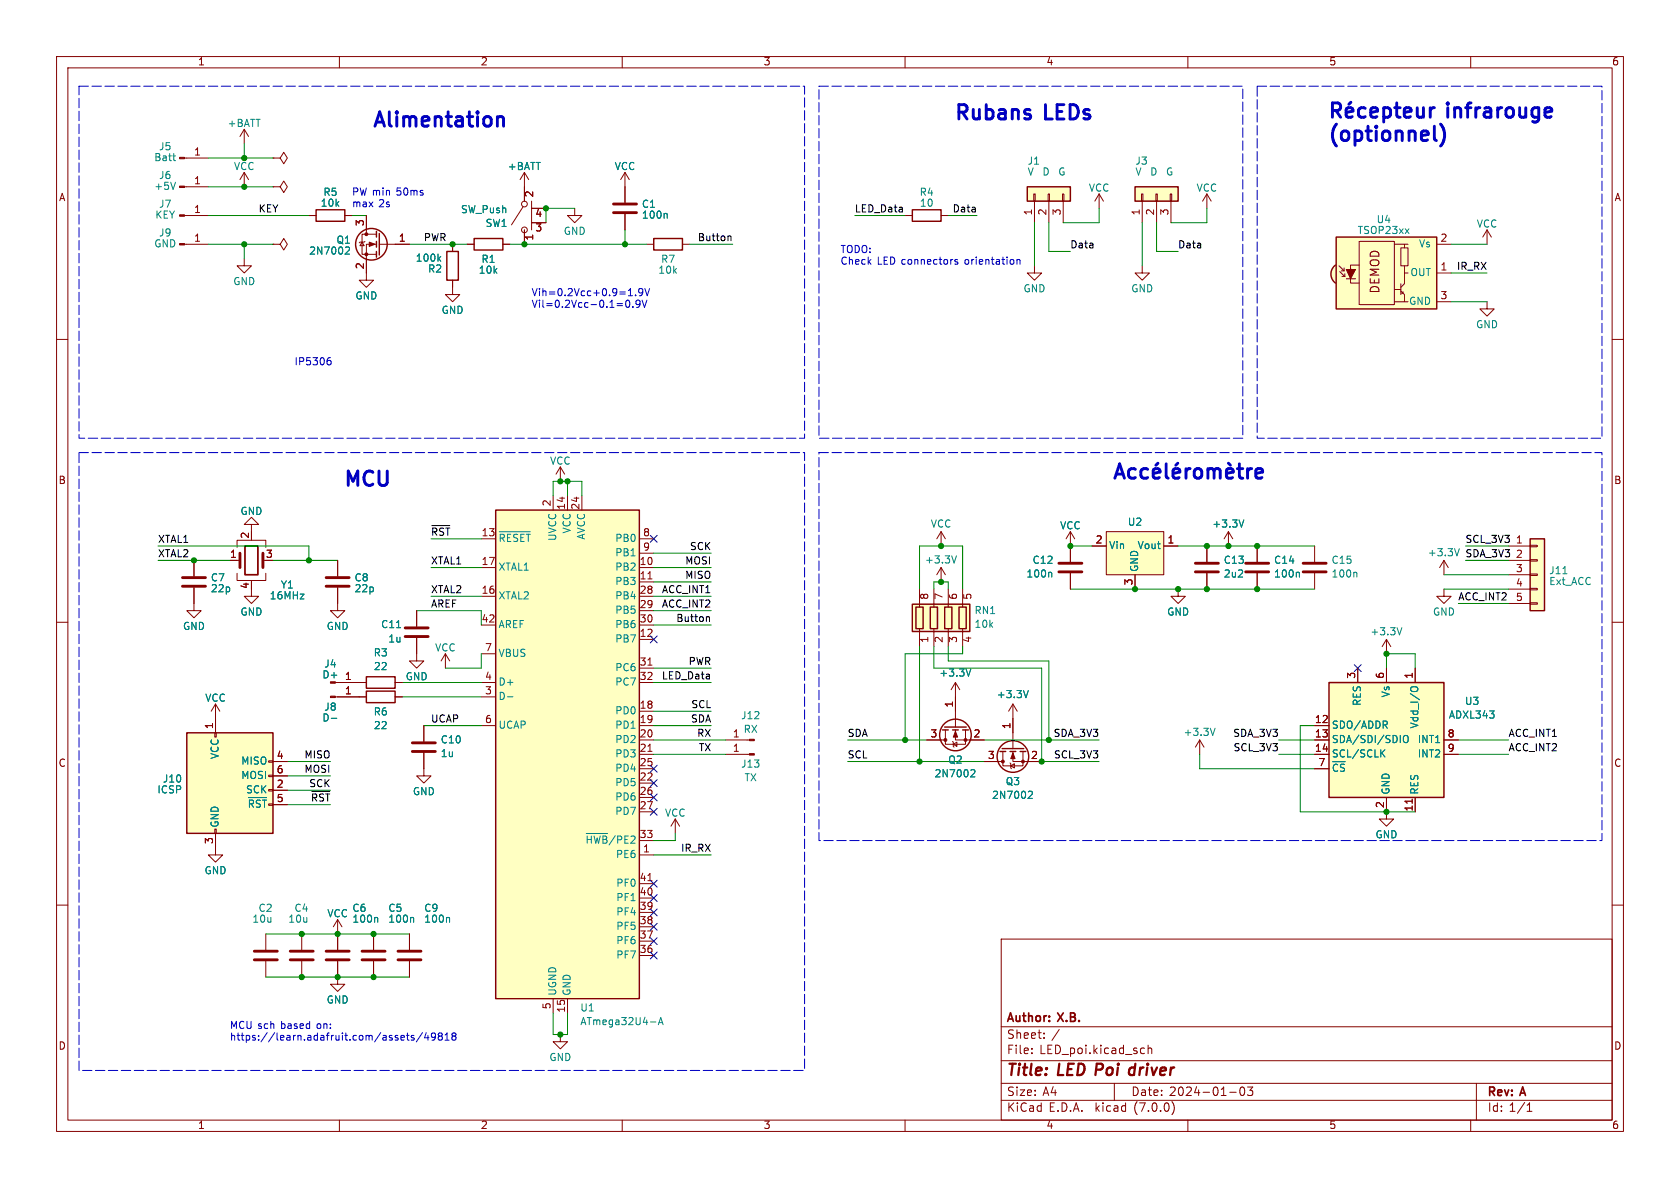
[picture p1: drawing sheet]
<svg xmlns="http://www.w3.org/2000/svg" width="297mm" height="210mm" viewBox="0 0 297 210" stroke-linecap="round" stroke-linejoin="round" font-family="sans-serif">
<defs><g id="words">
<g font-size="3.5" fill="#0000c2">
<text x="66" y="22.9">Alimentation</text>
<text x="168.9" y="21.6">Rubans</text>
<text x="185" y="21.6">LEDs</text>
<text x="256.1" y="21.3">infra ouge</text>
<text x="234.9" y="25.4">(optionnel)</text>
<text x="61" y="86.4">MCU</text>
</g>
<g font-size="2.8" fill="#840000">
<text x="178" y="190.8">Title:</text>
<text x="187.1" y="190.8">LED Poi</text>
<text x="200.9" y="190.8">driver</text>
</g>
<g font-size="2.1" fill="#840000">
<text x="244.2" y="52" transform="rotate(-90 244.2 52)">DEMOD</text>
<text x="178" y="183.9">Sheet:</text>
<text x="178" y="181.1">Author:</text>
<text x="185.9" y="183.9">/</text>
<text x="187.2" y="181.1">X.B.</text>
<text x="178" y="186.6">File:</text>
<text x="183.8" y="186.6">LED_poi.kicad_sch</text>
<text x="178" y="196.8">KiCad</text>
<text x="178" y="194">Size:</text>
<text x="184.3" y="194">A4</text>
<text x="185.4" y="196.8">E.D.A.</text>
<text x="193.7" y="196.8">kicad</text>
<text x="200" y="194">Date:</text>
<text x="200.6" y="196.8">(7.0.0)</text>
<text x="206.7" y="194">2024-01-03</text>
<text x="263" y="194.2">Rev:</text>
<text x="263" y="196.8">Id: 1/1</text>
<text x="269" y="194.2">A</text>
</g>
<g font-size="1.8" fill="#840000">
<text x="35" y="11.8">1</text>
<text x="85" y="11.8">2</text>
<text x="135" y="11.8">3</text>
<text x="185" y="11.8">4</text>
<text x="235" y="11.8">5</text>
<text x="285" y="11.8">6</text>
<text x="34.3" y="27.7">1</text>
<text x="10.4" y="35.8">A</text>
<text x="34.3" y="32.8">1</text>
<text x="94.6" y="35" transform="rotate(-90 94.6 35)">2</text>
<text x="285.4" y="35.8">A</text>
<text x="34.3" y="37.8">1</text>
<text x="64.5" y="40" transform="rotate(-90 64.5 40)">3</text>
<text x="94.6" y="41.3">3</text>
<text x="94.6" y="38.7">4</text>
<text x="182.6" y="38.1" transform="rotate(-90 182.6 38.1)">1</text>
<text x="185.2" y="38.1" transform="rotate(-90 185.2 38.1)">2</text>
<text x="187.7" y="38.1" transform="rotate(-90 187.7 38.1)">3</text>
<text x="201.7" y="38.1" transform="rotate(-90 201.7 38.1)">1</text>
<text x="204.2" y="38.1" transform="rotate(-90 204.2 38.1)">2</text>
<text x="206.8" y="38.1" transform="rotate(-90 206.8 38.1)">3</text>
<text x="34.3" y="42.9">1</text>
<text x="64.5" y="47.7" transform="rotate(-90 64.5 47.7)">2</text>
<text x="70.5" y="42.9">1</text>
<text x="94.6" y="42.6" transform="rotate(-90 94.6 42.6)">1</text>
<text x="254.6" y="42.9">2</text>
<text x="254.6" y="48">1</text>
<text x="254.6" y="53.1">3</text>
<text x="10.3" y="85.8">B</text>
<text x="97.5" y="89.6" transform="rotate(-90 97.5 89.6)">2</text>
<text x="285.3" y="85.8">B</text>
<text x="44.2" y="95.3" transform="rotate(-90 44.2 95.3)">2</text>
<text x="85.1" y="95">13</text>
<text x="100.1" y="90.2" transform="rotate(-90 100.1 90.2)">14</text>
<text x="102.6" y="90.2" transform="rotate(-90 102.6 90.2)">24</text>
<text x="113.6" y="95">8</text>
<text x="40.6" y="98.8">1</text>
<text x="47" y="98.8">3</text>
<text x="85.1" y="100.1">17</text>
<text x="113" y="100.1">10</text>
<text x="113.6" y="97.5">9</text>
<text x="193.6" y="96.3">2</text>
<text x="206.3" y="96.3">1</text>
<text x="267.9" y="96.3">1</text>
<text x="267.9" y="98.8">2</text>
<text x="267.9" y="101.3">3</text>
<text x="44.2" y="104.2" transform="rotate(-90 44.2 104.2)">4</text>
<text x="85.1" y="105.2">16</text>
<text x="113" y="102.6">11</text>
<text x="113" y="105.2">28</text>
<text x="113" y="107.7">29</text>
<text x="164.5" y="106.1" transform="rotate(-90 164.5 106.1)">8</text>
<text x="167" y="106.1" transform="rotate(-90 167 106.1)">7</text>
<text x="169.5" y="106.1" transform="rotate(-90 169.5 106.1)">6</text>
<text x="172.1" y="106.1" transform="rotate(-90 172.1 106.1)">5</text>
<text x="200.4" y="103.5" transform="rotate(-90 200.4 103.5)">3</text>
<text x="267.9" y="103.9">4</text>
<text x="267.9" y="106.4">5</text>
<text x="85.1" y="110.2">42</text>
<text x="113" y="112.8">12</text>
<text x="113" y="110.2">30</text>
<text x="164.5" y="113.7" transform="rotate(-90 164.5 113.7)">1</text>
<text x="167" y="113.7" transform="rotate(-90 167 113.7)">2</text>
<text x="169.5" y="113.7" transform="rotate(-90 169.5 113.7)">3</text>
<text x="172.1" y="113.7" transform="rotate(-90 172.1 113.7)">4</text>
<text x="85.7" y="115.3">7</text>
<text x="113" y="117.9">31</text>
<text x="60.9" y="120.4">1</text>
<text x="60.9" y="122.9">1</text>
<text x="85.7" y="122.9">3</text>
<text x="85.7" y="120.4">4</text>
<text x="113" y="125.5">18</text>
<text x="113" y="120.4">32</text>
<text x="168.7" y="125.1" transform="rotate(-90 168.7 125.1)">1</text>
<text x="239.8" y="120" transform="rotate(-90 239.8 120)">3</text>
<text x="244.9" y="120" transform="rotate(-90 244.9 120)">6</text>
<text x="249.9" y="120" transform="rotate(-90 249.9 120)">1</text>
<text x="37.8" y="128.9" transform="rotate(-90 37.8 128.9)">1</text>
<text x="85.7" y="128">6</text>
<text x="113" y="128">19</text>
<text x="113" y="130.6">20</text>
<text x="129.5" y="130.6">1</text>
<text x="164.4" y="130.6">3</text>
<text x="172.1" y="130.6">2</text>
<text x="178.8" y="128.9" transform="rotate(-90 178.8 128.9)">1</text>
<text x="232.4" y="128">12</text>
<text x="232.4" y="130.6">13</text>
<text x="255.9" y="130.6">8</text>
<text x="10.3" y="135.8">C</text>
<text x="48.9" y="134.4">4</text>
<text x="48.9" y="136.9">6</text>
<text x="113" y="133.1">21</text>
<text x="113" y="135.6">25</text>
<text x="129.5" y="133.1">1</text>
<text x="174.6" y="134.4">3</text>
<text x="182.2" y="134.4">2</text>
<text x="232.4" y="133.1">14</text>
<text x="233" y="135.6">7</text>
<text x="255.9" y="133.1">9</text>
<text x="285.3" y="135.8">C</text>
<text x="48.9" y="139.4">2</text>
<text x="48.9" y="142">5</text>
<text x="113" y="138.2">22</text>
<text x="113" y="140.7">26</text>
<text x="113" y="143.3">27</text>
<text x="244.9" y="142.9" transform="rotate(-90 244.9 142.9)">2</text>
<text x="249.9" y="143.5" transform="rotate(-90 249.9 143.5)">11</text>
<text x="37.8" y="149.3" transform="rotate(-90 37.8 149.3)">3</text>
<text x="113" y="148.3">33</text>
<text x="113" y="156">41</text>
<text x="113.6" y="150.9">1</text>
<text x="113" y="161">39</text>
<text x="113" y="158.5">40</text>
<text x="113" y="166.1">37</text>
<text x="113" y="163.6">38</text>
<text x="113" y="168.7">36</text>
<text x="97.5" y="178.5" transform="rotate(-90 97.5 178.5)">5</text>
<text x="100.1" y="179.1" transform="rotate(-90 100.1 179.1)">15</text>
<text x="10.3" y="185.8">D</text>
<text x="285.3" y="185.8">D</text>
<text x="35" y="199.8">1</text>
<text x="85" y="199.8">2</text>
<text x="135" y="199.8">3</text>
<text x="185" y="199.8">4</text>
<text x="235" y="199.8">5</text>
<text x="285" y="199.8">6</text>
</g>
<g font-size="1.8" fill="#008484">
<text x="40.2" y="22.7">+BATT</text>
<text x="27.2" y="28.8">Batt</text>
<text x="28.1" y="26.8">J5</text>
<text x="181.6" y="29.4">J1</text>
<text x="200.7" y="29.4">J3</text>
<text x="27.2" y="33.8">+5V</text>
<text x="28.1" y="31.9">J6</text>
<text x="41.3" y="30.3">VCC</text>
<text x="57.1" y="34.9">R5</text>
<text x="89.7" y="30.3">+BATT</text>
<text x="108.6" y="30.3">VCC</text>
<text x="162.5" y="34.9">R4</text>
<text x="181.6" y="31.3">V</text>
<text x="184.5" y="31.3">D</text>
<text x="187.5" y="31.3">G</text>
<text x="192.4" y="34.2">VCC</text>
<text x="200.7" y="31.3">V</text>
<text x="203.5" y="31.3">D</text>
<text x="206.6" y="31.3">G</text>
<text x="211.5" y="34.2">VCC</text>
<text x="27.4" y="38.9">KEY</text>
<text x="28.1" y="37">J7</text>
<text x="56.6" y="36.8">10k</text>
<text x="81.4" y="38">SW_Push</text>
<text x="85.8" y="40.4">SW1</text>
<text x="99.6" y="41.8">GND</text>
<text x="113.4" y="37">C1</text>
<text x="113.4" y="38.9">100n</text>
<text x="162.6" y="36.8">10</text>
<text x="240" y="41.6">TSOP23xx</text>
<text x="243.3" y="39.7">U4</text>
<text x="261" y="40.5">VCC</text>
<text x="27.2" y="44">GND</text>
<text x="28.1" y="42.1">J9</text>
<text x="54.6" y="45.3">2N7002</text>
<text x="59.4" y="43.4">Q1</text>
<text x="73.4" y="46.5">100k</text>
<text x="85.1" y="46.7">R1</text>
<text x="116.8" y="46.7">R7</text>
<text x="250.7" y="44">Vs</text>
<text x="41.2" y="50.7">GND</text>
<text x="62.8" y="53.2">GND</text>
<text x="75.6" y="48.5">R2</text>
<text x="84.6" y="48.7">10k</text>
<text x="116.3" y="48.7">10k</text>
<text x="180.9" y="52">GND</text>
<text x="199.9" y="52">GND</text>
<text x="249.2" y="49.1">OUT</text>
<text x="78" y="55.8">GND</text>
<text x="249" y="54.2">GND</text>
<text x="260.9" y="58.3">GND</text>
<text x="97.2" y="82.4">VCC</text>
<text x="42.5" y="91.3">GND</text>
<text x="98.6" y="95.8" transform="rotate(-90 98.6 95.8)">UVCC</text>
<text x="101.2" y="94.4" transform="rotate(-90 101.2 94.4)">VCC</text>
<text x="103.7" y="95.5" transform="rotate(-90 103.7 95.5)">AVCC</text>
<text x="164.5" y="93.5">VCC</text>
<text x="187.4" y="93.8">VCC</text>
<text x="199.3" y="93.2">U2</text>
<text x="214.3" y="93.5">+3.3V</text>
<text x="88.1" y="96.7">~{RESET}</text>
<text x="88.1" y="101.2">XTAL1</text>
<text x="108.6" y="101.2">PB2</text>
<text x="108.6" y="96.1">PB0</text>
<text x="108.6" y="98.6">PB1</text>
<text x="163.5" y="99.9">+3.3V</text>
<text x="182.5" y="99.9">C12</text>
<text x="196.1" y="97.3">Vin</text>
<text x="201" y="97.3">Vout</text>
<text x="201.5" y="101.1" transform="rotate(-90 201.5 101.1)">GND</text>
<text x="216.3" y="99.9">C13</text>
<text x="225.2" y="99.9">C14</text>
<text x="235.3" y="99.9">C15</text>
<text x="252.4" y="98.6">+3.3V</text>
<text x="273.8" y="101.8">J11</text>
<text x="37.2" y="103.1">C7</text>
<text x="37.2" y="105">22p</text>
<text x="47.6" y="106.2">16MHz</text>
<text x="49.6" y="104.3">Y1</text>
<text x="62.6" y="103.1">C8</text>
<text x="62.6" y="105">22p</text>
<text x="88.1" y="106.2">XTAL2</text>
<text x="108.6" y="103.7">PB3</text>
<text x="108.6" y="106.2">PB4</text>
<text x="181.4" y="102.4">100n</text>
<text x="216.3" y="102.4">2u2</text>
<text x="225.2" y="102.4">100n</text>
<text x="235.3" y="102.4">100n</text>
<text x="273.8" y="103.7">Ext_ACC</text>
<text x="32.3" y="111.6">GND</text>
<text x="42.5" y="109.1">GND</text>
<text x="57.7" y="111.6">GND</text>
<text x="67.3" y="111.3">C11</text>
<text x="68.6" y="113.9">1u</text>
<text x="88.1" y="111.3">AREF</text>
<text x="108.6" y="113.9">PB7</text>
<text x="108.6" y="108.8">PB5</text>
<text x="108.6" y="111.3">PB6</text>
<text x="172.2" y="108.8">RN1</text>
<text x="172.2" y="111.3">10k</text>
<text x="206.3" y="109.1">GND</text>
<text x="242.2" y="112.6">+3.3V</text>
<text x="253.3" y="109.1">GND</text>
<text x="57.3" y="118.3">J4</text>
<text x="66" y="116.3">R3</text>
<text x="66" y="118.7">22</text>
<text x="76.9" y="115.4">VCC</text>
<text x="88.1" y="116.4">VBUS</text>
<text x="108.6" y="118.9">PC6</text>
<text x="166" y="119.9">+3.3V</text>
<text x="36.2" y="124.3">VCC</text>
<text x="56.9" y="120.2">D+</text>
<text x="57.3" y="125.9">J8</text>
<text x="71.7" y="120.5">GND</text>
<text x="88.1" y="124">D-</text>
<text x="88.1" y="121.5">D+</text>
<text x="108.6" y="121.5">PC7</text>
<text x="176.2" y="123.7">+3.3V</text>
<text x="240.9" y="124.9" transform="rotate(-90 240.9 124.9)">RES</text>
<text x="245.9" y="123.4" transform="rotate(-90 245.9 123.4)">Vs</text>
<text x="258.9" y="124.9">U3</text>
<text x="56.9" y="127.8">D-</text>
<text x="66" y="126.8">R6</text>
<text x="66" y="129.2">22</text>
<text x="77.9" y="131.7">C10</text>
<text x="88.1" y="129.1">UCAP</text>
<text x="108.6" y="126.6">PD0</text>
<text x="108.6" y="129.1">PD1</text>
<text x="108.6" y="131.6">PD2</text>
<text x="131" y="127.4">J12</text>
<text x="131.4" y="129.8">RX</text>
<text x="209.2" y="130.4">+3.3V</text>
<text x="235.5" y="129.1">SDO/ADDR</text>
<text x="235.5" y="131.6">SDA/SDI/SDIO</text>
<text x="250.5" y="131.6">INT1</text>
<text x="251" y="128.9" transform="rotate(-90 251 128.9)">Vdd_I/O</text>
<text x="256.1" y="127.3">ADXL343</text>
<text x="38.9" y="134.3" transform="rotate(-90 38.9 134.3)">VCC</text>
<text x="42.5" y="135.4">MISO</text>
<text x="42.5" y="138">MOSI</text>
<text x="77.9" y="134.1">1u</text>
<text x="108.6" y="134.2">PD3</text>
<text x="108.6" y="136.7">PD4</text>
<text x="131" y="136">J13</text>
<text x="165.2" y="137.7">2N7002</text>
<text x="167.6" y="135.3">Q2</text>
<text x="235.5" y="134.2">SCL/SCLK</text>
<text x="235.5" y="137.3">~{CS}</text>
<text x="250.5" y="134.2">INT2</text>
<text x="27.8" y="140.5">ICSP</text>
<text x="28.7" y="138.6">J10</text>
<text x="43.4" y="140.5">SCK</text>
<text x="43.7" y="143.7">~{RST}</text>
<text x="72.9" y="140.9">GND</text>
<text x="108.6" y="139.3">PD5</text>
<text x="108.6" y="141.8">PD6</text>
<text x="131.6" y="138.4">TX</text>
<text x="175.3" y="141.5">2N7002</text>
<text x="177.7" y="139.1">Q3</text>
<text x="245.9" y="140.5" transform="rotate(-90 245.9 140.5)">GND</text>
<text x="251" y="140.5" transform="rotate(-90 251 140.5)">RES</text>
<text x="38.9" y="146.3" transform="rotate(-90 38.9 146.3)">GND</text>
<text x="108.6" y="144.3">PD7</text>
<text x="117.5" y="144.6">VCC</text>
<text x="243.1" y="148.5">GND</text>
<text x="36.1" y="154.8">GND</text>
<text x="103.4" y="150">~{HWB}/PE2</text>
<text x="108.8" y="152">PE6</text>
<text x="45.6" y="161.5">C2</text>
<text x="52" y="161.5">C4</text>
<text x="62.2" y="161.5">C6</text>
<text x="68.6" y="161.5">C5</text>
<text x="74.9" y="161.5">C9</text>
<text x="108.8" y="159.6">PF1</text>
<text x="108.8" y="157">PF0</text>
<text x="44.6" y="163.4">10u</text>
<text x="50.9" y="163.4">10u</text>
<text x="57.8" y="162.4">VCC</text>
<text x="62.2" y="163.4">100n</text>
<text x="68.6" y="163.4">100n</text>
<text x="74.9" y="163.4">100n</text>
<text x="108.8" y="167.2">PF6</text>
<text x="108.8" y="164.7">PF5</text>
<text x="108.8" y="162.1">PF4</text>
<text x="108.8" y="169.7">PF7</text>
<text x="57.7" y="177.7">GND</text>
<text x="98.6" y="176" transform="rotate(-90 98.6 176)">UGND</text>
<text x="101.2" y="176" transform="rotate(-90 101.2 176)">GND</text>
<text x="102.5" y="179.1">U1</text>
<text x="102.5" y="181.5">ATmega32U4-A</text>
<text x="97.1" y="187.8">GND</text>
</g>
<g font-size="1.8" fill="#0000c2">
<text x="62.2" y="34.8">PW min</text>
<text x="70.2" y="34.8">50ms</text>
<text x="62.2" y="36.8">max</text>
<text x="67" y="36.8">2s</text>
<text x="148.6" y="44.9">TODO:</text>
<text x="148.6" y="47">Check</text>
<text x="155.1" y="47">LED connectors</text>
<text x="170.7" y="47">orientation</text>
<text x="94" y="52.6">Vih=0.2Vcc+0.9=1.9V</text>
<text x="94" y="54.6">Vil=0.2Vcc-0.1=0.9V</text>
<text x="52.1" y="64.8">IP5306</text>
<text x="40.6" y="182.1">MCU sch</text>
<text x="40.6" y="184.2">https://learn.adafruit.com/assets/49818</text>
<text x="49.7" y="182.1">based</text>
<text x="56.2" y="182.1">on:</text>
</g>
<g font-size="1.8">
<text x="45.7" y="37.8">KEY</text>
<text x="151.1" y="37.8">LED_Data</text>
<text x="168.3" y="37.8">Data</text>
<text x="74.9" y="42.8">PWR</text>
<text x="123.2" y="42.8">Button</text>
<text x="189.2" y="44.1">Data</text>
<text x="208.3" y="44.1">Data</text>
<text x="257.4" y="47.9">IR_RX</text>
<text x="76.2" y="94.9">~{RST}</text>
<text x="27.9" y="96.2">XTAL1</text>
<text x="27.9" y="98.7">XTAL2</text>
<text x="76.2" y="100">XTAL1</text>
<text x="121" y="100">MOSI</text>
<text x="121.9" y="97.4">SCK</text>
<text x="259.1" y="98.7">SDA_3V3</text>
<text x="259.1" y="96.2">SCL_3V3</text>
<text x="76.2" y="105.1">XTAL2</text>
<text x="76.2" y="107.6">AREF</text>
<text x="116.9" y="107.6">ACC_INT2</text>
<text x="116.9" y="105.1">ACC_INT1</text>
<text x="121" y="102.5">MISO</text>
<text x="257.8" y="106.3">ACC_INT2</text>
<text x="119.4" y="110.1">Button</text>
<text x="121.6" y="117.8">PWR</text>
<text x="116.9" y="120.3">LED_Data</text>
<text x="122.1" y="125.4">SCL</text>
<text x="76.2" y="127.9">UCAP</text>
<text x="122" y="127.9">SDA</text>
<text x="123.1" y="130.5">RX</text>
<text x="149.9" y="130.5">SDA</text>
<text x="186.1" y="130.5">SDA_3V3</text>
<text x="217.9" y="130.5">SDA_3V3</text>
<text x="266.7" y="130.5">ACC_INT1</text>
<text x="53.7" y="134.3">MISO</text>
<text x="53.7" y="136.8">MOSI</text>
<text x="123.4" y="133">TX</text>
<text x="149.9" y="134.3">SCL</text>
<text x="186.2" y="134.3">SCL_3V3</text>
<text x="218" y="133">SCL_3V3</text>
<text x="266.7" y="133">ACC_INT2</text>
<text x="54.5" y="139.4">SCK</text>
<text x="54.8" y="141.9">~{RST}</text>
<text x="120.3" y="150.8">IR_RX</text>
</g>
</g></defs>
<g fill="none" stroke="#840000" stroke-width=".18">
<path d="M10 10h277v190h-277zM12 12h273v186h-273zM60 10v2M110 10v2M160 10v2M210 10v2M260 10v2M32.6 38.1h4.2M32.6 33h4.2M32.6 27.9h4.2M43.2 22.9l-.8 1.2M43.2 22.9v2.5"/>
<path d="M43.2 30.5v2.5M43.2 22.9l.7 1.2M43.2 30.5l-.8 1.3M43.2 30.5l.7 1.3M48.3 33h1.2l.7-1 .6 1-.6 1-.7-1M48.3 33h.1M48.3 27.9h1.2l.7-1 .6 1-.6 1.1-.7-1.1M48.3 27.9h.1M54.6 38.1h1.3M61 38.1h1.2M64.8 38.1v3.3M92.5 36.6l-2.1 3.2"/>
<path d="M92.7 30.5l-.8 1.3M92.7 30.5v5.1M92.7 30.5l.8 1.3M94 35.6v5M94 39.4h2.5M94 36.8h2.5M101.6 36.8v1.3h1.3l-1.3 1.3-1.3-1.3h1.3M110.5 30.5l-.8 1.3M110.5 30.5v5.3M110.5 37.8v2.8M110.5 30.5l.8 1.3M160 38.1h1.3"/>
<path d="M166.4 38.1h1.2M182.8 34.3h.2v1.3h-.2zM182.9 35.6v3.8M185.3 34.3h.2v1.3h-.2zM185.4 35.6v3.8M187.8 34.3h.3v1.3h-.3zM188 35.6v3.8M194.3 34.3l-.8 1.3M194.3 34.3v2.5M194.3 34.3l.8 1.3M201.8 34.3h.3v1.3h-.3zM201.9 35.6v3.8"/>
<path d="M204.3 34.3h.3v1.3h-.3zM204.5 35.6v3.8M206.9 34.3h.2v1.3h-.2zM207 35.6v3.8M213.4 34.3v2.5M213.4 34.3l-.8 1.3M213.4 34.3l.7 1.3M10 60h2M32.6 43.2h4.2M43.2 45.7v1.3h1.2l-1.2 1.3-1.3-1.3h1.3M48.3 43.2h1.2l.7-1 .6 1-.6 1-.7-1M48.3 43.2h.1"/>
<path d="M64 42.8l.4 .6h-.8zM64.5 42.7l-.1 .1h-.8l-.1 .1M66.5 43.2h-1.7v6.3h1.2l-1.2 1.3-1.3-1.3h1.3M66.5 41.4h-2.5v3.6h2.5M67.1 43.2h5.3M80 49.5v2.6h1.3l-1.3 1.2-1.3-1.2h1.3M80 43.2v1.3M82.5 43.2h1.3M88.9 43.2h1.3M92.7 40.6v2.6M114.3 43.2h1.3M120.6 43.2h1.3"/>
<path d="M182.9 47v1.3h1.2l-1.2 1.2-1.3-1.2h1.3M201.9 47v1.3h1.3l-1.3 1.2-1.2-1.2h1.2M236.7 47l.9 .9M236.9 48l.8 .9M237.1 47.9h.5M237.2 48.9h.5M237.6 47.4v.5M237.7 48.4v.5M238 49.3h1.6M240.3 42.7h6.2v11.1h-6.2zM240.3 46.9h-1.5v3.1h1.5M246.5 53.3h1.8"/>
<path d="M246.5 43.2h1.8M246.5 51.2h1.1M247.6 43.8h1.3v3.2h-1.3zM247.6 51.4l.7 .7v1.2h.6M247.6 50.2v1.9M248 51.6v.2h-.2M248.3 47v1.3M248.9 43.2h-.6v.6M248.9 48.3h-.6v1.9l-.7 .6M254 53.3h2.5M254 43.2h2.5M254 48.3h2.5"/>
<path d="M262.9 53.3v1.3h1.3l-1.3 1.3-1.3-1.3h1.3M262.9 40.6l-.8 1.3M262.9 40.6v2.6M262.9 40.6l.8 1.3M285 60h2M34.3 99.1v2.8M40.6 99.1h1.8M41.9 96.8v-1.3h5.1v1.3M44.4 92.7h1.3l-1.3-1.3-1.2 1.3h1.2v1.3M59.7 99.1v2.8M85.1 95.3h2.5M97.8 87.6v2.6"/>
<path d="M99.1 82.6l-.8 1.2M99.1 82.6v2.5M99.1 82.6l.7 1.2M100.3 87.6v2.6M102.9 87.6v2.6M113 95.3h2.6M113 97.8h2.6M166.4 94l-.8 1.3M166.4 94v2.5M166.4 94l.7 1.3M189.2 94l-.7 1.3M189.2 94v5.3"/>
<path d="M189.2 94l.8 1.3M193 96.5h2.6M195.6 94h10.1v7.6h-10.1zM205.7 96.5h2.6M213.4 96.5v2.8M217.2 94l-.8 1.3M217.2 94v2.5M217.2 94l.7 1.3M222.2 96.5v2.8M232.4 96.5v2.8M255.3 99.1l-.8 1.2M255.3 99.1v2.5"/>
<path d="M255.3 99.1l.7 1.2M266.7 96.5h3.8M266.7 99.1h3.8M270.5 98.9h1.3v.3h-1.3zM270.5 96.4h1.3v.2h-1.3zM10 110h2M34.3 103.9v4.1h1.3l-1.3 1.2-1.3-1.2h1.3M41.9 101.3v1.3h5.1v-1.3M44.4 104.1v1.3h1.3l-1.3 1.3-1.2-1.3h1.2M44.4 102.6v.3M59.7 103.9v4.1h1.3l-1.3 1.2-1.3-1.2h1.3M73.7 112.8v4h1.2l-1.2 1.3-1.3-1.3h1.3"/>
<path d="M73.7 108v2.7M78.7 115.6l-.7 1.2M78.7 115.6v2.5M78.7 115.6l.8 1.2M85.1 100.3h2.5M85.1 105.4h2.5M85.1 110.5h2.5M85.1 115.6h2.5M113 100.3h2.6M113 102.9h2.6M113 113h2.6M113 105.4h2.6"/>
<path d="M113 108h2.6M113 110.5h2.6M113 118.1h2.6M114.5 102.3h.8M114.5 117.6h.8M162.6 104.1v3.2M162.6 111.1v3.2M165.1 104.1v3.2M165.1 111.1v3.2M166.4 100.3v2.6M166.4 100.3l-.8 1.3M166.4 100.3l.7 1.3"/>
<path d="M167.6 104.1v3.2M167.6 111.1v3.2M170.2 104.1v3.2M170.2 111.1v3.2M189.2 101.3v2.8M200.7 101.6v2.5M208.3 104.1v1.3h1.2l-1.2 1.3-1.3-1.3h1.3M213.4 101.3v2.8M222.2 101.3v2.8M232.4 101.3v2.8M240 118.1v2.6M245.1 113l-.8 1.3"/>
<path d="M245.1 113v2.6M245.1 118.1v2.6M245.1 113l.8 1.3M250.2 118.1v2.6M255.3 104.1v1.3h1.2l-1.2 1.3-1.3-1.3h1.3M266.7 101.6h3.8M266.7 104.1h3.8M266.7 106.7h3.8M270.5 106.6h1.3v.2h-1.3zM270.5 104h1.3v.3h-1.3zM270.5 101.5h1.3v.2h-1.3zM285 110h2"/>
<path d="M38 129.5h.2v.8h-.2zM38.1 124.5v5M38.1 124.5l-.8 1.2M38.1 124.5l.8 1.2M47.5 139.6h.8v.2h-.8zM47.5 137h.8v.3h-.8zM47.5 134.5h.8v.2h-.8zM48.3 139.7h2.5M48.3 134.6h2.5M48.3 137.2h2.5M59.3 123.2h5.5M59.7 120.7h5.1"/>
<path d="M69.8 123.2h1.3M69.8 120.7h1.3M74.9 133.1v4.1h1.3l-1.3 1.2-1.2-1.2h1.2M74.9 128.3v2.8M85.1 128.3h2.5M85.1 123.2h2.5M85.1 120.7h2.5M113 125.7h2.6M113 128.3h2.6M113 130.8h2.6M113 133.4h2.6M113 138.4h2.6"/>
<path d="M113 135.9h2.6M113 120.7h2.6M114.5 132.8h.8M128.3 130.8h4.2M128.3 133.4h4.2M163.8 130.8h3.3M167.1 129v2.6h3.6v-2.6M168.4 131.1l.1 .1v.8l.2 .1M168.5 131.6l.7-.4v.8zM168.9 129v1.8h5.1M168.9 120.7l-.8 1.2M168.9 120.7v7.8"/>
<path d="M168.9 120.7l.8 1.2M174 134.6h3.3M177.3 132.8v2.6h3.5v-2.6M178.6 134.9l.1 .1v.8l.1 .1M178.7 135.4l.6-.4v.8zM179.1 132.8v1.8h5M179.1 124.5l-.8 1.2M179.1 124.5v7.8M179.1 124.5l.7 1.2M212.1 130.8l-.8 1.3M212.1 130.8v2.6M212.1 130.8l.8 1.3"/>
<path d="M232.4 128.3h2.5M232.4 130.8h2.5M232.4 133.4h2.5M232.4 135.9h2.5M255.3 130.8h2.5M255.3 133.4h2.5M10 160h2M38 146.6h.2v.7h-.2zM38.1 147.3v3.8h1.3l-1.3 1.3-1.3-1.3h1.3M48.3 142.2h2.5M113 151.1h2.6M113 141h2.6"/>
<path d="M113 143.5h2.6M113 148.6h2.6M113 158.8h2.6M113 156.2h2.6M114.5 155.7h.8M119.4 144.8l-.8 1.3M119.4 144.8v2.5M119.4 144.8l.7 1.3M245.1 141v3.8h1.3l-1.3 1.3-1.3-1.3h1.3M249.7 141.3v.7M250.2 141v2.5M285 160h2"/>
<path d="M47 165.1v2.8M47 169.9v2.8M53.3 165.1v2.8M53.3 169.9v2.8M59.7 169.9v4.1h1.3l-1.3 1.3-1.3-1.3h1.3M59.7 162.6v5.3M59.7 162.6l-.8 1.2M59.7 162.6l.8 1.2M66 165.1v2.8M66 169.9v2.8M72.4 165.1v2.8M72.4 169.9v2.8"/>
<path d="M97.8 176.5v2.6M100.3 176.5v2.6M113 168.9h2.6M113 166.4h2.6M113 163.8h2.6M113 161.3h2.6M177 166h108v32h-108zM60 198v2M99.1 182.9v1.3h1.2l-1.2 1.2-1.3-1.2h1.3M110 198v2M160 198v2M177 194.5h108"/>
<path d="M177 191.5h108M177 187.5h108M177 181.5h108M182.4 186.1v.2M182.4 185.3v.2M184.6 183.4v.2M184.6 182.6v.2M197 191.5v3M202.2 185.3h.1M202.3 186.2l-.1 .1M203 184.8v1.5M203 185.4l.2-.1h.3l.1 1"/>
<path d="M207.2 194.8a1.74 1.74 0 0 1 0 2.2M210 198v2M217.4 193.1h1.1M219.4 192.2h.1a.81 .81 0 0 1 .6 .6 .81 .81 0 0 1-.3 .8l-.1 .1a.81 .81 0 0 1-.6-.7 .81 .81 0 0 1 .3-.8zM220.5 192.2h1l-.5 .5 .4 .2v.6l-.2 .2h-.4l-.3-.2M260 198v2M261 191.5v6.5M270 196.5h.8M270 195.4l.4-.4v1.5"/>
<circle cx="92.7" cy="36.1" r=".51"/>
<circle cx="92.7" cy="40.6" r=".51"/>
</g>
<path d="M199.9 190h.4M200.4 188.7l-.5 .1" fill="none" stroke="#840000" stroke-width=".4"/>
<g fill="#ffffc2" stroke="#ffffc2" stroke-width=".18">
<path d="M33 129.5h15.3v17.8h-15.3z"/>
<path d="M181.6 33h7.6v2.6h-7.6z"/>
<path d="M200.7 33h7.6v2.6h-7.6z"/>
<path d="M87.6 90.2h25.4v86.3h-25.4z"/>
<path d="M195.6 94h10.1v7.6h-10.1z"/>
<path d="M234.9 120.7h20.4v20.3h-20.4z"/>
<path d="M161.3 106.8h10.1v4.8h-10.1z"/>
<path d="M235.9 47l.2-.1 1.2 1.6-1.2 1.5a1.97 1.97 0 0 1-.2-3z"/>
<path d="M236.2 41.9h17.8v12.7h-17.8z"/>
<path d="M270.5 95.3h2.5v12.7h-2.5z"/>
</g>
<g fill="none" stroke="#840000" stroke-width=".25">
<path d="M55.9 37.1h5.1v2h-5.1zM161.3 37.1h5.1v2h-5.1zM181.6 33h7.6v2.6h-7.6zM200.7 33h7.6v2.6h-7.6zM66.5 40.9v1M66.5 42.7v1M66.5 44.5v1M67.1 41.3v3.8M79 44.5h2v5h-2zM83.8 42.2h5.1v2h-5.1zM115.6 42.2h5v2h-5zM236.1 46.9a1.97 1.97 0 0 0 0 3.1"/>
<path d="M236.2 41.9h17.8v12.7h-17.8zM87.6 90.2h25.4v86.3h-25.4zM270.5 95.3h2.5v12.7h-2.5zM64.8 119.6h5v2.1h-5zM161.3 106.8h10.1v4.8h-10.1zM161.9 107.3h1.3v3.8h-1.3zM164.5 107.3h1.2v3.8h-1.2zM167 107.3h1.3v3.8h-1.3zM169.5 107.3h1.3v3.8h-1.3zM33 129.5h15.3v17.8h-15.3zM64.8 122.2h5v2h-5zM166.6 129h1"/>
<path d="M167 128.5h3.8M168.4 129h1M170.2 129h1M176.8 132.8h1M177.2 132.3h3.8M178.6 132.8h1M180.3 132.8h1.1M234.9 120.7h20.4v20.3h-20.4z"/>
<circle cx="65.7" cy="43.2" r="2.79"/>
<circle cx="168.9" cy="129.9" r="2.79"/>
<circle cx="179.1" cy="133.7" r="2.79"/>
</g>
<g fill="none" stroke="#008484" stroke-width=".18">
<path d="M30.5 27.6h.5M30.9 28.4h.1M31 32.2l-.4 1.3M117.8 37.7l.2 .2v.7M61.8 44l-.8 .9h.8M77.6 45.7l.3 .5M77.9 45.3l-.5 .5M88.3 94h5.5M89.2 94.9l-.2-.4-.6-.1v1.3M90.3 94.4h-.6v1.3M91.5 94.5l-.5-.1-.2 .4M92.7 94.4h-.6v1.3"/>
<path d="M93 94.4h.8M93.4 94.4v1.3M111.6 98.3h.7M169.1 98.3l-.4 1.2M219.9 91.9l-.4 1.3M258 97l-.4 1.3M171.6 118.3l-.4 1.2M185.8 101.2l.1 .1v.7M229.5 101.2l.2 .1v.7M239.7 101.2l.2 .1v.7M247.8 111l-.4 1.2M276.3 101.4h.7"/>
<path d="M58.6 127h.9M89.7 123.2h1M171.8 136.1h.4l.2 .3-.8 .9h.8M181.8 122.1l-.4 1.2M182 139.9h.4l.1 .3-.8 .9h.8M214.8 128.7l-.4 1.3M236.5 135.2l-.3-.1h-.3l-.2 .5M237.7 135.1h-.5l-.2 .3M244.3 133.1l.5 .7M244.8 132.5l-.7 .8M248.2 130.2l.2-.2a.43 .43 0 0 1 .5 .4v.5a.42 .42 0 0 1-.4 .4 .42 .42 0 0 1-.4-.4zM249.4 121.9a.43 .43 0 0 1 .4-.5h.4a.43 .43 0 0 1 .5 .5"/>
<path d="M43.9 141h3.2M44.8 141.9l-.1-.4-.6-.1v1.3M46 141.5l-.4-.1-.3 .4M46.4 141.4h.7M46.8 141.4v1.3M103.6 147.3h3.8M103.8 147.8v1.3M104.5 147.8v1.3M105 147.8l.3 1.3M106.1 147.8l-.3 1.3M107.3 148.1l-.2-.3h-.5v1.3M108.8 147.7l-1.1 1.7"/>
<path d="M109.9 148.2l-.1-.4h-.6v1.3M111.1 147.8h-.6v1.3M111.6 147.9l.4-.1 .3 .3M66.6 162.2l.2 .2v.6M72.9 162.2l.2 .2v.6M79.3 162.2l.2 .2v.6M115 180.7h1M116.4 181.1l.4-1.2 .4 1.2M116.5 180.8h.6"/>
</g>
<g fill="none" stroke="#840000" stroke-width=".51">
<path d="M108.5 36.1h4M108.5 37.6h4M42.4 97.8v2.5M46.5 97.8v2.5M187.2 99.6h4.1M211.3 99.6h4.1M220.2 99.6h4.1M230.4 99.6h4M32.3 103.6h4M32.3 102.1h4M57.7 103.6h4M57.7 102.1h4"/>
<path d="M71.6 112.5h4.1M71.6 111h4.1M187.2 101.1h4.1M211.3 101.1h4.1M220.2 101.1h4.1M230.4 101.1h4M72.9 132.8h4.1M72.9 131.3h4.1M45 169.7h4M45 168.1h4M51.3 169.7h4.1M51.3 168.1h4.1"/>
<path d="M57.7 169.7h4M57.7 168.1h4M64 169.7h4.1M64 168.1h4.1M70.4 169.7h4M70.4 168.1h4"/>
</g>
<g fill="#840000" stroke="#840000" stroke-width=".18">
<path d="M168.9 129.3l.4 1h-.8z"/>
<path d="M179.1 133.1l.4 1h-.8z"/>
<path d="M58.4 123.1h.9v.2h-.9z"/>
<path d="M238 47.6h1.6l-.8 1.7z"/>
<path d="M132.5 133.2h.8v.3h-.8z"/>
<path d="M132.5 130.7h.8v.2h-.8z"/>
<path d="M31.7 38h.9v.2h-.9z"/>
<path d="M31.7 43.1h.9v.2h-.9z"/>
<path d="M31.7 32.9h.9v.2h-.9z"/>
<path d="M65.3 42.8l1 .4-1 .4z"/>
<path d="M31.7 27.8h.9v.3h-.9z"/>
<circle cx="170.7" cy="130.8" r=".25"/>
<circle cx="167.1" cy="130.8" r=".25"/>
<circle cx="180.8" cy="134.6" r=".25"/>
<circle cx="177.3" cy="134.6" r=".25"/>
<circle cx="64.8" cy="45" r=".25"/>
<circle cx="64.8" cy="41.4" r=".25"/>
</g>
<path d="M43.3 96.5h2.3v5.1h-2.3z" fill="none" stroke="#840000" stroke-width=".3"/>
<path d="M128.8 41.8h.4v.8M76.3 92.9h3.2M124.9 109.1h.5v.8M55.1 139.9h3.2" fill="none" stroke="#000" stroke-width=".18"/>
<g fill="none" stroke="#0000c2" stroke-width=".18">
<path d="M110.7 53.2v.1M111.1 52.3h.7M111.2 53.2a.69 .69 0 0 1-.3 1.1l-.2-.2M111.9 54.2v.1M112.4 52.2v.1M113.2 53.6l-.3 .2h-.2l-.3-.2 .1-.5h.4l.2 .1a.84 .84 0 0 1-.3 1.1h-.3M113.5 53.1l.4 1.2 .5-1.2M113.6 51.6l-.2 .2-.4-.1-.1-.1 .1-.5 .4-.1 .2 .1a.84 .84 0 0 1-.3 1.2h-.3M114 51l.4 1.3 .4-1.3M169.3 45.9h-.3l-.2 .1 .1 .2 .4 .2v.3h-.5M179.8 46l.2-.1h.3v.8M179.8 45.9v.8"/>
<path d="M58.1 63.7h.2l.2 .2v.5l-.4 .1M58.2 63.2h.2M71.8 183h.5M72 182.6v1.1l.3 .2M73.2 183.1l-.3-.1-.2 .2 .1 .2 .4 .1v.3h-.5M74.7 182.5l-1.1 1.7M75.4 182.5l-.3 1h.7M75.7 183v.9M77 183.1l-.3 .3h-.2l-.2-.3 .1-.4 .3-.1 .2 .1a.84 .84 0 0 1-.3 1.2h-.2M77.7 183.1l-.2 .3v.2l.2 .3 .4-.1 .1-.2-.1-.3-.1-.2M77.7 183.1l-.2-.2 .2-.3h.3l.2 .2-.2 .3M77.7 183.1h.3"/>
<path d="M78.7 183.9h.7M78.7 183l.3-.4v1.3M80.1 183.1l-.2 .3v.4l.2 .1 .4-.1 .1-.2v-.2l-.2-.3M80.1 183.1l-.2-.2 .2-.3h.3l.2 .2-.2 .3M80.1 183.1h.3"/>
</g>
<g fill="none" stroke="#0000c2" stroke-width=".51">
<path d="M235.6 19.5h.9a.69 .69 0 0 0 .5-.6 .69 .69 0 0 0-.5-.7h-.9v2.5M236.2 19.5l.8 1.2M238 19.9l1.2-.3-.1-.4-.8-.2-.3 .4v1l.1 .2 .2 .1 .8-.1M238.8 18.1l-.3 .3M241.4 19.2l-.8-.2-.4 .5v.7l.2 .4 .2 .1 .8-.1M242.3 19.9l1.2-.3-.1-.4-.7-.2-.4 .4v1l.1 .2 .3 .1 .7-.1M244.6 19.2l.8-.2 .4 .5v.7l-.2 .4-.2 .1-.8-.1M244.6 19v2.6M246.6 19h.9M246.9 18.2v2.2l.1 .2 .5 .1M248.3 19.9l1.2-.3-.2-.4-.7-.2-.3 .4v1l.1 .2 .2 .1 .7-.1M250.6 19v1.4l.1 .2a.69 .69 0 0 0 .9-.1"/>
<path d="M251.6 19v1.7M252.9 19v1.7M253.6 19a.65 .65 0 0 0-.7 .5M88.3 20.6h.4l.3 .4v1.3M254.7 21.9l.4 .8M255.3 23a2.93 2.93 0 0 1-.6 2.8M197.1 84.5l.8-2.5 .9 2.5M197.3 83.8h1.2M200.7 83l-.7-.2-.5 .5v.8l.3 .3 .2 .1 .7-.1M202.9 83l-.7-.2-.5 .5v.8l.2 .3 .3 .1 .7-.1M203.9 83.7l1.2-.3-.1-.4-.8-.2-.3 .4v1l.1 .2 .2 .1 .8-.1M204.7 81.9l-.4 .3"/>
<path d="M206.2 82v2.2l.3 .3M207.4 83.7l1.2-.3-.1-.4-.8-.2-.3 .4v1l.1 .2 .2 .1 .8-.1M208.2 81.9l-.3 .3M209.7 82.8v1.7M210.4 82.8a.65 .65 0 0 0-.7 .5M211.2 83.1a.69 .69 0 0 1 .7-.3 .69 .69 0 0 1 .6 .5v.8a.69 .69 0 0 1-.7 .5 .69 .69 0 0 1-.7-.5v-.8zM213.5 83.1a.63 .63 0 0 1 1.1 .1M213.5 82.8v1.7M214.6 83.2l.4-.4 .6 .2 .1 .2v1.3M214.6 83.2v1.3M216.8 83.7l1.2-.3-.1-.4-.7-.2-.4 .4v1l.1 .2 .3 .1 .7-.1M217.2 81.9l.3 .3"/>
<path d="M218.7 82.8h1M219.1 82v2.2l.1 .2 .5 .1M220.6 82.8v1.7M221.3 82.8a.65 .65 0 0 0-.7 .5M222 83.7l1.2-.3-.1-.4-.7-.2-.4 .4v1l.1 .2 .3 .1 .7-.1"/>
</g>
<path d="M14 15.2h128.2v62.3h-128.2v-62.3M144.8 15.2h74.9v62.3h-74.9v-62.3M222.2 15.2h61v62.3h-61v-62.3M14 80h128.2v109.2h-128.2v-109.2M144.8 80h138.4v68.6h-138.4v-68.6" fill="none" stroke="#0000c2" stroke-width=".18" stroke-dasharray="1.7 .6"/>
<g fill="none" stroke="#008400" stroke-width=".18">
<path d="M36.8 33h11.5M36.8 27.9h11.5M36.8 38.1h17.8M43.2 25.4v2.5M62.2 38.1h2.6M101.6 36.8h-5.1v2.6M151.1 38.1h8.9M167.6 38.1h5.1M182.9 39.4v7.6M185.4 39.4v5.1h3.8M194.3 36.8v2.6h-6.3M201.9 39.4v7.6"/>
<path d="M204.5 39.4v5.1h3.8M213.4 36.8v2.6h-6.4M36.8 43.2h11.5M43.2 43.2v2.5M72.4 43.2h10.1M90.2 43.2h24.1M110.5 40.6v2.6M121.9 43.2h7.6M256.5 43.2h6.4M256.5 48.3h6.4M256.5 53.3h6.4M27.9 96.5h26.7v2.6"/>
<path d="M27.9 99.1h12.7M48.3 99.1h11.4M76.2 95.3h8.9M97.8 87.6v-2.5h5.1v2.5M100.3 85.1v2.5M115.6 97.8h10.1M189.2 96.5h3.8M208.3 96.5h24.1M259.1 96.5h7.6M259.1 99.1h7.6M73.7 108h11.4v2.5M76.2 105.4h8.9"/>
<path d="M76.2 100.3h8.9M85.1 115.6v2.5h-6.4M115.6 108h10.1M115.6 110.5h10.1M115.6 105.4h10.1M115.6 118.1h10.1M115.6 102.9h10.1M115.6 100.3h10.1M162.6 104.1v-7.6h7.6v7.6M162.6 114.3v20.3M165.1 104.1v-1.2h2.5v1.2M165.1 114.3v3.8h19v16.5h10.2"/>
<path d="M167.6 114.3v2.5h17.8v14M170.2 114.3v1.3h-10.2v15.2M189.2 104.1h43.2M245.1 118.1v-2.5h5.1v2.5M255.3 104.1h11.4M255.3 101.6h11.4M257.8 106.7h8.9M50.8 134.6h7.6M50.8 137.2h7.6M50.8 139.7h7.6M71.1 120.7h14M71.1 123.2h14"/>
<path d="M74.9 128.3h10.2M115.6 130.8h12.7M115.6 128.3h10.1M115.6 125.7h10.1M115.6 120.7h10.1M115.6 133.4h12.7M149.9 130.8h13.9M149.9 134.6h24.1M174 130.8h20.3M212.1 133.4v2.5h20.3M226.1 130.8h6.3M226.1 133.4h6.3"/>
<path d="M232.4 128.3h-2.5v15.2h20.3M257.8 130.8h8.9M257.8 133.4h8.9M50.8 142.2h7.6M115.6 151.1h10.1M119.4 147.3v1.3h-3.8M47 165.1h25.4M47 172.7h25.4M97.8 179.1v3.8h2.5v-3.8"/>
</g>
<g fill="none" stroke="#000084" stroke-width=".18">
<path d="M115 94.6l1.2 1.3M116.2 94.6l-1.2 1.3M115 112.4l1.2 1.2M116.2 112.4l-1.2 1.2M239.4 117.5l1.2 1.2M240.6 117.5l-1.2 1.2M115 137.8l1.2 1.2M115 135.3l1.2 1.2M116.2 137.8l-1.2 1.2M116.2 135.3l-1.2 1.2M115 140.4l1.2 1.2M115 158.1l1.2 1.3"/>
<path d="M115 155.6l1.2 1.2M115 142.9l1.2 1.2M116.2 140.4l-1.2 1.2M116.2 158.1l-1.2 1.3M116.2 155.6l-1.2 1.2M116.2 142.9l-1.2 1.2M115 160.7l1.2 1.2M115 163.2l1.2 1.2M115 165.8l1.2 1.2M115 168.3l1.2 1.2M116.2 160.7l-1.2 1.2M116.2 163.2l-1.2 1.2"/>
<path d="M116.2 165.8l-1.2 1.2M116.2 168.3l-1.2 1.2"/>
</g>
<g fill="#008400" stroke="#008400" stroke-width=".18">
<circle cx="160" cy="130.8" r=".46"/>
<circle cx="162.6" cy="134.6" r=".46"/>
<circle cx="185.4" cy="130.8" r=".46"/>
<circle cx="184.1" cy="134.6" r=".46"/>
<circle cx="217.2" cy="96.5" r=".46"/>
<circle cx="222.2" cy="96.5" r=".46"/>
<circle cx="245.1" cy="115.6" r=".46"/>
<circle cx="222.2" cy="104.1" r=".46"/>
<circle cx="213.4" cy="96.5" r=".46"/>
<circle cx="189.2" cy="96.5" r=".46"/>
<circle cx="213.4" cy="104.1" r=".46"/>
<circle cx="245.1" cy="143.5" r=".46"/>
<circle cx="208.3" cy="104.1" r=".46"/>
<circle cx="200.7" cy="104.1" r=".46"/>
<circle cx="110.5" cy="43.2" r=".46"/>
<circle cx="166.4" cy="96.5" r=".46"/>
<circle cx="166.4" cy="102.9" r=".46"/>
<circle cx="59.7" cy="165.1" r=".46"/>
<circle cx="53.3" cy="165.1" r=".46"/>
<circle cx="66" cy="165.1" r=".46"/>
<circle cx="66" cy="172.7" r=".46"/>
<circle cx="59.7" cy="172.7" r=".46"/>
<circle cx="53.3" cy="172.7" r=".46"/>
<circle cx="43.2" cy="27.9" r=".46"/>
<circle cx="43.2" cy="43.2" r=".46"/>
<circle cx="43.2" cy="33" r=".46"/>
<circle cx="54.6" cy="99.1" r=".46"/>
<circle cx="99.1" cy="85.1" r=".46"/>
<circle cx="100.3" cy="85.1" r=".46"/>
<circle cx="34.3" cy="99.1" r=".46"/>
<circle cx="99.1" cy="182.9" r=".46"/>
<circle cx="96.5" cy="36.8" r=".46"/>
<circle cx="92.7" cy="43.2" r=".46"/>
<circle cx="80" cy="43.2" r=".46"/>
</g>
<use href="#words"/>
</svg>
